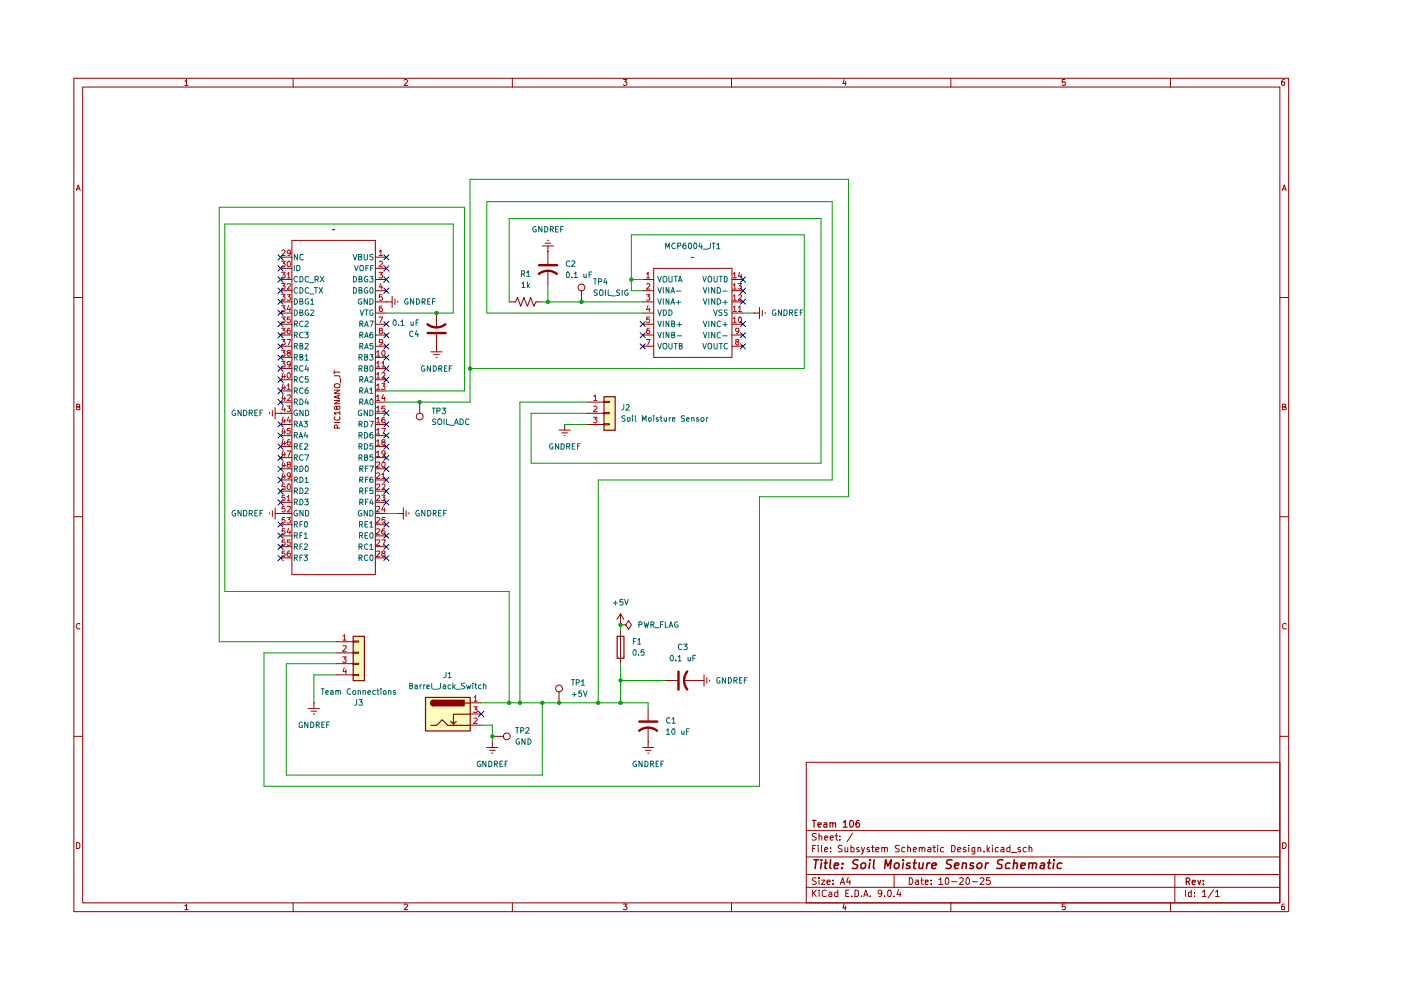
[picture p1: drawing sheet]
<svg xmlns="http://www.w3.org/2000/svg" width="297mm" height="210mm" viewBox="0 0 297 210" stroke-linecap="round" stroke-linejoin="round" font-family="sans-serif">
<g fill="none" stroke="#910000" stroke-width=".21">
<path d="M15.7 16.6h257.5v176.7h-257.5zM17.5 18.5h253.9v172.9h-253.9zM39.2 17.2h.2l.1-.4v1.3M39.2 18.1h.7M62.1 16.6v1.9M85.7 17l.2-.2h.3l.2 .3-.7 1h.7M108.6 16.6v1.9M132.2 16.8h.7l-.4 .6 .4 .1v.4l-.2 .2h-.4l-.1-.2M155.1 16.6v1.9M179 16.8l-.3 .9h.7M179.2 17.3v.8M201.6 16.6v1.9"/>
<path d="M225.8 16.8h-.6v.6h.6l.1 .1-.1 .5-.4 .1-.2-.2M248.2 16.6v1.9M272.3 16.8h-.3a.93 .93 0 0 0-.2 1.2h.5l.1-.5-.1-.1h-.5l-.1 .1M16.2 40.4l.4-1.2 .4 1.2M16.3 40h.5M271.9 40.4l.4-1.2 .4 1.2M272 40h.6M15.7 63.1h1.8M271.4 63.1h1.8M16.3 86.3h.4l.2-.3-.1-.2-.5-.1v1.2h.5l.1-.5-.2-.1M271.9 86.3l.6-.1v-.4l-.6-.1v1.2h.6l.2-.4-.3-.2M15.7 109.6h1.8"/>
<path d="M271.4 109.6h1.8M16.9 132.3l-.1-.1a.66 .66 0 0 0-.6 .4 .66 .66 0 0 0 .2 .7h.5M272.7 132.3l-.4-.1-.4 .3v.6l.2 .2h.6M15.7 156.1h1.8M271.4 156.1h1.8M16.3 178.6h.3l.3 .4v.6l-.3 .3h-.3zM170.9 161.6h100.5v29.8h-100.5zM170.9 176.1h100.5M172.3 179.9h.4M173 179.2h-.7v1.4M173.1 176.8l-.6-.1-.3 .3 .1 .3 .7 .2 .1 .2a.51 .51 0 0 1-.4 .4 .51 .51 0 0 1-.5 0M173.5 179.2v.1"/>
<path d="M173.5 179.7v.9M173.7 177.3l.3-.1 .2 .2v.7M173.7 176.7v1.4M174.2 179.2v1.2l.1 .2M174.8 177.6l.7-.1-.1-.2-.4-.1-.2 .2 .1 .7h.5M176 177.6l.7-.1-.1-.2-.4-.1-.2 .2 .1 .7h.5M176.1 179.7v.2M177 177.2h.6M177.3 176.7v1.2l.3 .2M178.1 178v.1M178.1 177.3v.1M178.6 179.3h-.8l-.1 .4 .3 .2 .4 .1 .2 .3-.2 .3h-.7"/>
<path d="M179.2 179.7v.9l.5-.1M179.7 179.7v.9M180.4 179.2v1.4h.5l.2-.3-.1-.5-.2-.1h-.4M180.8 176.6l-1.2 1.9M182.1 179.7h-.3l-.2 .2 .2 .3 .4 .1-.1 .3h-.5M182.6 179.7l.4 .9M183.3 179.7l-.4 1.2-.3 .2M184.3 179.7h-.3l-.2 .2 .2 .3 .4 .1-.1 .3h-.5M184.7 179.7h.6M185 179.2v1.2l.1 .2h.2M186.9 179.8l.3-.1h.3v.9M186.9 179.7v.9"/>
<path d="M187.5 179.9a.36 .36 0 0 1 .6-.2v.9M190.7 179.3h-.8l-.1 .4 .3 .2 .4 .1 .2 .3-.2 .3h-.7M191.9 179.7h-.5l-.2 .3 .1 .6h.6M192.4 179.8v-.1a.36 .36 0 0 1 .6 .2v.7M192.4 179.2v1.4M194.9 179.8l.2-.1h.3l.1 .9M194.9 179.7v.9M195.5 179.9l.2-.2h.3l.1 .9M196.8 179.7h.3l.3 .2v.7h-.6l-.1-.3 .1-.2 .6-.1M197.8 179.7h.6M198 179.2v1.4h.4M198.8 179.2v.1"/>
<path d="M198.8 179.7v.9M200.1 179.7h-.5a.59 .59 0 0 0 0 .9h.5M201.8 179.2a.76 .76 0 0 1 .7 .5 .76 .76 0 0 1-.2 .9h-.5zM204.8 179.7a.35 .35 0 0 0-.4 0 .35 .35 0 0 0-.2 .3l.6 .3v.3h-.6M205.4 179.2v.1M205.4 179.7v.9M206.7 179.7v1.2l-.3 .2-.3-.1M206.7 179.7h-.4l-.2 .1v.7l.6 .1M207.3 179.8l.3-.1h.3v.9M207.3 179.7v.9M209.3 179.2v1.4M209.8 179.7l-.5 .6"/>
<path d="M210.4 179.2v.1M210.4 179.7v.9M211.7 179.7h-.5a.59 .59 0 0 0 0 .9h.5M212.3 179.7h.6v.9h-.6l-.1-.3 .7-.3M214.1 179.2v1.4h-.5l-.2-.3 .1-.5 .3-.1h.3M216.3 179.7h-.3l-.2 .2 .2 .3 .4 .1-.1 .3h-.5M217.6 179.7h-.4a.59 .59 0 0 0-.1 .9h.5M218.2 179.8l.2-.1h.3l.1 .9M218.2 179.2v1.4M271.9 178.6a.65 .65 0 0 1 .8 .7 .65 .65 0 0 1-.8 .6zM39.2 192h.2l.1-.3v1.2M39.2 192.9h.7"/>
<path d="M62.1 191.4v1.9M85.7 191.9l.2-.2h.3l.2 .2-.7 1h.7M108.6 191.4v1.9M132.2 191.7h.7l-.4 .5 .4 .2v.3l-.1 .2-.6-.1M155.1 191.4v1.9M170.9 188.1h100.5M170.9 185.4h100.5M170.9 181.7h100.5M172.3 188.7v1.4M172.5 189.3l.6 .8M173.1 186.2l-.6-.1-.3 .3 .3 .4 .6 .3a.51 .51 0 0 1-.4 .4 .51 .51 0 0 1-.5 0M173.1 188.7l-.8 .8"/>
<path d="M173.7 188.7v.2M173.7 186.1v.2M173.7 186.6v.9M173.7 189.1v1M174.2 186.6h.7l-.7 .9h.7M174.8 180.2l.7-.2-.1-.3h-.4l-.2 .2 .1 .7h.5M175.2 188.9l-.4-.2-.5 .4 .1 .8 .2 .2 .6-.1M175.3 187l.7-.1-.1-.3h-.5l-.1 .2 .1 .7h.5M175.8 189.2l.4-.1 .2 .3v.7h-.6l-.1-.4 .7-.2M176.1 180.5v.1M176.6 187.4v.1M176.6 186.6v.2"/>
<path d="M177.6 188.7v1.4h-.6v-.9h.6M178.1 187.5l.5-1.4 .5 1.4M178.3 187.1h.6M179 191.6l-.3 .9h.7M179.2 192.1v.8M179.3 189.4h.5M179.8 186l-.3 1h.8M180 188.7h-.7v1.4h.7M180.2 186.6v.9M180.6 190v.1M181.3 188.7h.3l.4 .4v.6l-.2 .4h-.5zM182.6 190v.1"/>
<path d="M183.1 190.1l.5-1.4 .5 1.4M183.2 189.7h.7M184.5 190v.1M185.7 180.2l.7-.2v-.3h-.5l-.2 .2 .1 .7h.6M186.9 189.3v.2l-.5 .1-.2-.3v-.3l.2-.3 .5 .2v.8l-.2 .4h-.3M187.5 190v.1M188.2 189l.3-.3a.78 .78 0 0 1 .6 .6 .78 .78 0 0 1-.3 .8l-.5-.1zM189.6 190v.1M189.6 185.4v2.7M190.5 188.6l-.3 1.1h.8M190.8 189.1v1M192.8 186.1a.72 .72 0 0 1 .8 .7 .72 .72 0 0 1-.8 .7z"/>
<path d="M193.6 180.2l.7-.2-.1-.3h-.4l-.2 .2 .1 .7h.5M194.1 186.6h.5l.1 .9M194.7 186.9h-.4l-.2 .3 .2 .3h.4M195.2 186.6h.5M195.4 186.1v1.2l.3 .2M196.2 187l.6-.1v-.3h-.6v.9h.6M197.4 187.4v.1M197.4 186.6v.2M199.1 186.5l.4-.4v1.4M199.1 187.5h.8M200.5 186.3l.2-.2a.8 .8 0 0 1 .5 .7 .8 .8 0 0 1-.5 .7l-.2-.1-.1-.5zM201.6 191.4v1.9"/>
<path d="M201.8 186.9h1.1M203 180.2l.7-.2-.2-.3h-.4l-.1 .7 .1 .2h.5M203.5 186.3l.1-.2 .5 .1 .1 .5-.8 .8h.8M204.8 186.4l.3-.3a.8 .8 0 0 1 .5 .7 .8 .8 0 0 1-.5 .7l-.3-.2zM206.2 186.9h1.1M207.9 186.3l.1-.2h.4l.2 .4-.8 1h.8M208.6 180.5v.1M209.5 180.1l.3 .5M209.9 186.1h-.7l-.1 .7 .6-.2 .3 .3v.4l-.3 .2-.6-.1M214.5 180.8h1.1M225.8 191.7h-.6v.6l.6-.1 .1 .2-.1 .5-.6-.1M248.2 191.4v1.9"/>
<path d="M249.1 185.4v6M251.4 188.7v1.4M252.6 188.7v1.4h-.5l-.1-.8 .2-.2 .4 .1M253.2 190v.1M253.2 189.2v.2M254.9 189.1l.5-.4v1.4M254.9 190.1h.8M257.3 188.6l-1.2 1.8M257.7 189.1l.4-.4v1.4M257.7 190.1h.8M272.3 191.7h-.3a.93 .93 0 0 0-.2 1.2h.5l.1-.5-.1-.2h-.5l-.1 .2"/>
</g>
<g fill="none" stroke="#910000" stroke-width=".25">
<path d="M172.3 173.9h.7M172.6 173.9v1.5M173.4 174.9l.7-.1-.1-.3h-.5l-.1 .1 .1 .7h.5M174.7 174.5h.5l.1 .9M175.3 174.8h-.5l-.2 .2 .2 .4 .5-.1M176 174.5h.5l.1 .9M176 174.5v.9M176.6 174.6l.1-.1h.4l.1 .9M178.8 174.4l.3-.2 .1-.3v1.5M178.8 175.4h.8M180.3 174l.2-.1a.75 .75 0 0 1 .5 .8 .75 .75 0 0 1-.5 .7 1.01 1.01 0 0 1-.2-1.4zM182.2 173.9a.59 .59 0 0 0-.7 .6l.1 .8h.6v-.8h-.5l-.2 .3"/>
<path d="M251.5 186.9h.5l.3-.3v-.2l-.3-.3h-.5v1.5M251.8 186.9l.5 .7M252.8 187.1l.6-.1v-.4h-.5l-.1 .2 .1 .7h.5M254 186.6l.3 1 .3-1M255.1 187.4v.2M255.1 186.6v.2"/>
</g>
<g fill="none" stroke="#910000" stroke-width=".34">
<path d="M172.6 182.3h1M173.1 182.3l-.3 1.8M174.2 182.3v.2M174.2 183l-.2 1.1M174.8 183h.6M175.1 182.3l-.2 1.8h.4M176.1 182.3l-.2 1.6 .3 .2M176.9 183.6l.9-.2-.1-.4h-.7l-.1 .9 .1 .2h.6M178.5 184v.1M178.6 183v.2M181.9 182.4l-.6-.1-.5 .4 .2 .4 .8 .4 .1 .1-.2 .4-.3 .1h-.7M182.5 183.3l.5-.3h.4l.2 .3-.1 .5a.56 .56 0 0 1-1 .2z"/>
<path d="M184.4 183l-.2 1.1M184.5 182.3v.2M185.3 182.3l-.1 1.6 .2 .2M187.5 184.1l.3-1.8 .4 1.3 .8-1.3-.3 1.8M189.7 183.1l.4-.1 .5 .1-.1 .9-.3 .1-.5-.1zM191.5 182.3v.2M191.5 183l-.2 1.1M193 183h-.5l-.3 .3 .2 .3h.5l.1 .3a.6 .6 0 0 1-.9 .2M193.6 183h.7M194 182.3l-.3 1.6 .4 .2M194.9 183v1.1h.4l.3-.1M195.7 183l-.1 1.1"/>
<path d="M196.6 183l-.2 1.1M197.2 183h-.4l-.2 .3M197.6 183.6l.9-.2v-.4a.6 .6 0 0 0-.9 .2v.9h.8M201.8 182.4l-.7-.1-.3 .2-.1 .4 .1 .2 .7 .3 .2 .4a.79 .79 0 0 1-1.1 .3M202.4 183.6l.9-.2v-.4h-.6l-.3 .2v.9h.7M204.1 183.1l.3-.1h.4v1.1M204.1 183l-.1 1.1M206.4 183h-.4l-.3 .3 .2 .3h.4l.1 .3a.6 .6 0 0 1-.8 .2M207.2 183.3l.4-.3h.4l.2 .3-.2 .7-.3 .1h-.4l-.2-.3zM209 183l-.1 1.1M209.5 183l-.5 .3M212.6 182.4l-.7-.1-.4 .4 .2 .4 .7 .4-.1 .5-.3 .1h-.7"/>
<path d="M214.1 183a.65 .65 0 0 0-.9 .3v.7a.64 .64 0 0 0 .8 .1M214.9 183.1l.3-.1h.4v1.1M215.1 182.3l-.3 1.8M216.5 183.6l.8-.2v-.4a.6 .6 0 0 0-.8 .2v.9h.7M218.2 183.1l.3-.1h.4v1.1M218.2 183l-.1 1.1M218.9 183.2a.47 .47 0 0 1 .5-.2 .47 .47 0 0 1 .4 .2l-.2 .9M220.7 183h.7l-.1 1.1M221.5 183.4l-.7 .1-.3 .4 .2 .2h.6M222.1 183h.7M222.5 182.3l-.3 1.6 .5 .2M223.4 183l-.1 1.1"/>
<path d="M223.5 182.3v.2M225.1 183a.65 .65 0 0 0-.9 .3v.7l.3 .1h.5"/>
</g>
<g fill="#ffb">
<path d="M128 84.1h2.4v7.1h-2.4z"/>
<path d="M74.8 134.9h2.4v9.4h-2.4z"/>
<path d="M90.2 147.8h9.5v7.1h-9.5z"/>
</g>
<path d="M128.1 84.1h2.3v7.1h-2.3zM74.9 134.9h2.4v9.4h-2.4zM90.2 147.9h9.5v7.1h-9.5zM91.4 153.8h1.2l1.2-1.2 1.2 1.2h4.7M91.9 148.5a.59 .59 0 0 0-.6 .6 .59 .59 0 0 0 .6 .5" fill="none" stroke="#910000" stroke-width=".25"/>
<g fill="none" stroke="#910000" stroke-width=".21">
<path d="M59.5 54.5h2.4M59.5 56.9h2.4M59.5 59.3h2.4M61.9 51h17.7v70.8h-17.7zM79.6 54.5h2.4M79.6 56.9h2.4M79.6 59.3h2.4M59.5 66.4h2.4M59.5 61.6h2.4M59.5 64h2.4M59.5 68.7h2.4M59.5 71h2.4"/>
<path d="M59.5 73.4h2.4M59.5 75.8h2.4M59.5 78.1h2.4M70.9 79.7h1l.2 .4M70.9 78.6v.6M70.9 78.9h1.2M79.6 66.4h2.4M79.6 61.6h2.4M79.6 64h3.5M79.6 68.7h2.4M79.6 71h2.4M79.6 73.4h2.4"/>
<path d="M79.6 75.8h2.4M79.6 78.1h2.4M82 64h.1M83.1 62.8v2.4M83.7 63.4v1.2M84.3 63.8v.3M91.4 74.6h2.3M91.9 75.2h1.2M92.5 75.8h.2M92.5 73.4h.1M92.5 66.4v3M92.5 70.9v3.7"/>
<path d="M159.9 66.4h.1M159.9 66.4h1.1M161 65.2v2.4M161.6 65.8v1.2M162.2 66.2v.3M57.1 87.5v.2M57.7 87v1.2M58.3 87.6h3.6M58.3 86.4v2.4M59.5 87.6h.1M59.5 85.3h2.4M59.5 90h2.4"/>
<path d="M59.5 80.5h2.4M59.5 82.9h2.4M59.5 92.4h2.4M59.5 94.7h2.4M59.5 97h2.4M59.5 99.4h2.4M70.9 84.9h1.2l-1.2 .7h1.2M70.9 82.7h1.2l-1.2 .7h1.2M70.9 89.6h1.2M71 81.5a.87 .87 0 0 1 1.1 0v.5a.77 .77 0 0 1-1.2-.1zM71 88.4l-.1 .3 .3 .4h.6l.3-.2-.1-.5M71.4 86.4l.2-.3 .5 .2v.4l-.6 .1-.1-.2v-.3l-.3-.2-.2 .3v.2l.1 .2h.3l.1-.2"/>
<path d="M71.5 90.8v-.5l-.4-.2-.2 .2v.5h1.2M71.7 83.9v.5M72.1 87.5h-1.2l.3 .4M72.1 83.7l-1.2 .5 1.2 .4M72.1 87.2v.7M72.2 80.3v.9M79.6 85.3h2.4M79.6 87.6h2.4M79.6 90h2.4M79.6 80.5h2.4M79.6 82.9h2.4M79.6 92.4h2.4"/>
<path d="M79.6 94.7h2.4M79.6 97h2.4M79.6 99.4h2.4M89 85.3v2.3M124.5 85.3h3.5M124.5 87.6h3.5M124.5 90h3.5M128 85.1h1.2v.2h-1.2zM128 87.5h1.2v.2h-1.2zM128 89.8h1.2v.3h-1.2zM57.1 108.7v.3M57.7 108.3v1.2"/>
<path d="M58.3 108.9h3.6M58.3 107.7v2.4M59.5 108.9h.1M59.5 101.8h2.4M59.5 104.1h2.4M59.5 106.5h2.4M59.5 111.3h2.4M59.5 113.6h2.4M59.5 115.9h2.4M59.5 118.3h2.4M79.6 101.8h2.4M79.6 104.1h2.4"/>
<path d="M79.6 106.5h2.4M79.6 108.9h2.4M79.6 111.3h2.4M79.6 113.6h2.4M79.6 115.9h2.4M79.6 118.3h2.4M84.3 108.9h.1M84.3 108.9h1.2M85.5 107.7v2.4M86.1 108.3v1.2M86.7 108.7v.3M71.3 136.1h3.5"/>
<path d="M71.3 138.4h3.5M74.8 135.9h1.2v.2h-1.2zM74.8 138.3h1.2v.2h-1.2zM65.4 150.2h2.3M66 150.8h1.1M66.5 151.4h.2M66.5 149h.1M66.5 149v1.2M71.3 140.7h3.5M71.3 143.1h3.5M74.8 140.6h1.2v.3h-1.2zM74.8 143h1.2v.3h-1.2z"/>
<path d="M103.2 158.5h2.4M103.8 159.1h1.2M104.2 159.7h.3M104.4 157.3h.1M104.4 156.1h2.4M104.4 157.3v1.2"/>
<circle cx="89" cy="88.3" r=".72"/>
<circle cx="107.4" cy="156.1" r=".72"/>
</g>
<g fill="none" stroke="#b90000" stroke-width=".21">
<path d="M59.7 55.4h.8l-.5 .5h.4v.7l-.7-.1M59.7 57.7h.8l-.5 .6h.4v.6l-.7-.1M59.8 53.2l.4-.2 .3 .3-.8 .9h.8M60.9 58.1h.1l.2-.4v1.2M60.9 58.9h.7M61 55.5l.3-.1 .3 .2v.8l-.2 .2h-.4l-.1-.5zM61.6 53.5v.2l-.5 .1-.2-.3v-.2l.2-.3 .5 .2v.7l-.2 .3h-.4M80.3 57.7h.8l-.4 .6 .4 .1v.4l-.2 .1-.6-.1M80.4 53.3l.4-.3v1.2M80.4 55.5l.5-.1 .2 .3-.8 .9h.8M80.4 54.2h.7M59.7 60.1h.8l-.5 .5h.4v.6h-.7"/>
<path d="M59.7 62.5h.8l-.5 .4 .4 .1v.6h-.7M59.7 64.9h.8l-.5 .4 .4 .1v.6h-.7M59.7 67.2h.8l-.5 .4 .4 .1v.6l-.5 .1-.2-.2M59.7 69.6h.8l-.5 .4 .4 .1v.6l-.5 .1-.2-.2M59.7 72h.8l-.5 .4 .4 .1v.6l-.5 .1-.2-.2M59.7 74.3h.8l-.5 .5h.4v.6l-.5 .1-.2-.1M59.7 76.6h.8l-.5 .5h.4v.7l-.7-.1M60 79l-.2 .8h.7M60.4 79.4v.8M60.9 60.3l.1-.2h.4l.2 .2v.3l-.7 .7h.7M60.9 62.5h.7l-.4 .4 .4 .2v.5h-.7M60.9 72h.7l-.5 1.2"/>
<path d="M61 79.1l.3-.1 .3 .2v.8l-.2 .2h-.4l-.1-.4zM61.1 74.8l-.2-.3 .1-.2h.5l.1 .4-.7 .3v.3l.2 .2 .5-.1v-.5l-.2-.1M61.2 64.8l-.3 .8h.7M61.5 69.6l-.5 .1a.82 .82 0 0 0 .1 1.1l.5-.2v-.5l-.5-.1-.2 .3M61.5 65.3v.7M61.6 67.2h-.6l-.1 .6 .1-.2h.4l.2 .2v.4l-.2 .2h-.4l-.1-.2M61.6 77.1v.2l-.5 .1-.2-.3v-.2l.2-.3 .5 .2v.8l-.2 .2h-.4M79.8 74.7l.4-.4v1.2M79.8 77l.4-.4v1.2M79.8 79.3l.4-.3v1.2M79.8 75.5h.7M79.8 77.8h.7"/>
<path d="M80.3 67.2h.8l-.5 1.2M80.6 70.1l-.2-.4 .5-.1 .2 .2-.2 .3-.5 .1v.4l.2 .2h.3l.2-.3v-.2l-.2-.2M80.7 60.1l-.3 .8h.7M80.9 64.9l-.5 .2v.9h.6l.1-.5-.2-.2h-.3l-.2 .2M80.9 77h.2l.2-.4v1.2M80.9 79.2l.2-.2h.3l.2 .2v.3l-.7 .7h.7M80.9 60.5v.8M80.9 77.8h.7M81 62.5h-.6v.6l.5-.2 .2 .3-.1 .4h-.6M81.1 72.5l-.2 .1h-.4l-.1-.5 .5-.1 .2 .1-.2 .9-.4 .2M81.1 74.3h.3l.2 .2v.8l-.2 .2a.71 .71 0 0 1-.3-1.2zM60 81.4l-.2 .8h.7"/>
<path d="M60 83.7l-.2 .8h.7M60 86l-.2 .9h.7M60 88.4l-.2 .8h.7M60 90.8l-.2 .8h.7M60 93.1l-.2 .9h.7M60 95.5l-.2 .9h.7M60 97.9l-.2 .8h.7M60.4 81.8v.7M60.4 84.2v.7M60.4 86.5v.8M60.4 88.9v.8M60.4 91.2v.8"/>
<path d="M60.4 93.6v.8M60.4 95.9v.9M60.4 98.3v.8M60.9 81.7h.1l.2-.3v1.1M60.9 83.8h.7v.4l-.7 .7h.7M60.9 86.1h.7l-.4 .4 .4 .2v.5h-.7M60.9 95.6h.7l-.5 1.2M60.9 82.5h.7M61.1 98.5l-.2-.4 .1-.1h.5l.1 .3-.7 .3 .1 .5 .6-.1v-.4l-.2-.1M61.2 88.4l-.3 .8h.7M61.5 93.2l-.5 .1a.82 .82 0 0 0 .1 1.1l.5-.2v-.5l-.5-.1-.2 .3M61.5 88.9v.8"/>
<path d="M61.6 90.8h-.6l-.1 .6h.7v.5l-.2 .1h-.4l-.1-.1M79.8 81.7l.4-.3v1.1M79.8 84.1l.4-.4v1.2M79.8 86.4l.4-.3v1.2M79.8 88.8l.4-.3v1.2M79.8 91.2l.4-.4v1.2M79.8 93.6l.4-.4v1.2M79.8 95.9l.4-.3v1.2M79.8 98h.6l.1 .3-.7 .8h.7M79.8 84.9h.7M79.8 82.5h.7M79.8 80.2h.7"/>
<path d="M79.8 87.3h.7M79.8 89.7h.7M79.8 92h.7M79.8 94.4h.7M79.8 96.8h.7M80.9 81.4h.7l-.3 .5 .3 .1v.5h-.7M80.9 90.8h.8l-.5 1.2M81.1 98h.3l.2 .1v.8l-.2 .2h-.3l-.2-.5zM81.2 93.7l-.3-.3 .2-.2h.4l.1 .4-.7 .3v.2l.3 .3 .4-.2v-.4l-.2-.1M81.3 83.7l-.4 .8h.8M81.5 88.5h-.2a.73 .73 0 0 0-.1 1.2l.4-.1v-.5l-.4-.2-.3 .3M81.5 84.2v.7"/>
<path d="M81.6 86.1h-.6l-.1 .6 .2-.2h.3l.2 .2v.5h-.7M81.6 96.1l-.1 .2h-.4l-.2-.2v-.3l.2-.2 .5 .1v.7l-.2 .3-.3 .1M125.8 88.5h.8l-.4 .4 .4 .3-.1 .4h-.7M125.9 84.1l.3-.4v1.2M125.9 86.2l.4-.1 .3 .3-.8 .9h.8M125.9 84.9h.7M60 100.2l-.2 .9h.7M60.4 102.6h-.5l-.1 .6 .6-.1v.7l-.6-.1M60.4 105h-.5l-.1 .6 .6-.1 .1 .5-.3 .2-.4-.1M60.4 107.4h-.5l-.1 .5 .1-.1 .5 .1v.6h-.6M60.4 109.7h-.5l-.1 .6 .1-.1h.5v.6h-.6M60.4 112.1h-.5l-.1 .6 .1-.2 .5 .1v.6h-.6"/>
<path d="M60.4 114.5h-.5l-.1 .5h.6v.6l-.5 .1-.1-.2M60.4 116.8h-.5l-.1 .5h.6v.6l-.5 .1-.1-.1M60.4 100.7v.7M60.9 105.3h.1l.2-.3v1.2M60.9 107.4h.7v.5l-.7 .6h.7M60.9 109.7h.7l-.4 .5 .4 .1v.5h-.7M60.9 106.2h.7M61 102.7l.3-.1 .3 .3v.7l-.2 .2h-.4l-.1-.4zM61.2 112l-.3 .9h.7M61.5 116.8l-.5 .1a.82 .82 0 0 0 .1 1.1l.5-.1v-.6h-.5l-.2 .2M61.5 112.5v.8M61.6 100.8v.1l-.5 .1-.2-.2v-.3l.2-.3 .5 .2v.8l-.2 .2h-.4"/>
<path d="M61.6 114.5h-.6l-.1 .5h.7v.5l-.2 .2h-.4l-.1-.2M79.8 100.4l.5-.2 .2 .4-.7 .8h.7M79.8 102.8l.5-.2 .2 .4-.7 .8h.7M79.8 105.2l.5-.2 .2 .3-.7 .9h.7M79.8 107.4h.5l.2 .3-.7 .8h.7M79.8 109.8l.5-.1 .2 .4-.7 .8h.7M79.8 112.2l.5-.1 .2 .3-.7 .9h.7M79.8 114.6l.6-.1 .1 .3-.7 .9h.7M79.8 116.9l.6-.1 .1 .4-.7 .8h.7M80.9 100.6h.2l.2-.4v1.2M80.9 102.8l.2-.2h.3l.2 .2v.3l-.7 .7h.7M80.9 105h.7l-.3 .5 .3 .1v.5h-.7"/>
<path d="M80.9 114.5h.8l-.5 1.2M80.9 101.4h.7M81.2 117.3l-.3-.3 .2-.2h.4l.1 .4-.7 .3v.3l.3 .2 .4-.1v-.5l-.2-.1M81.3 107.3l-.4 .8h.8M81.5 112.1h-.2a.73 .73 0 0 0-.1 1.2l.4-.1v-.5l-.4-.2-.3 .3M81.5 107.8v.7M81.6 109.7h-.6l-.1 .6 .2-.1h.3l.2 .1v.5h-.7M72.6 139.3h.8l-.4 .4 .3 .1v.6l-.5 .1-.2-.2M72.7 134.9l.4-.4v1.2M72.7 137l.6-.1 .1 .3-.8 .9h.8M72.7 135.7h.7M73 141.6l-.3 .8h.8"/>
<path d="M73.3 142v.8"/>
</g>
<g fill="none" stroke="#006665" stroke-width=".21">
<path d="M62.4 56.3v1.1M62.9 56.3h.5l.2 .3v.5l-.2 .3h-.5zM63.1 53.9v1.2l-.7-1.2v1.2M63.1 58.8l-.3-.2a.67 .67 0 0 0-.5 .5 .67 .67 0 0 0 .3 .7l.5-.1M63.6 58.6a.66 .66 0 0 1 .6 .4 .66 .66 0 0 1-.2 .8h-.4zM64.3 54l-.5-.1-.2 .3 .1 .7 .2 .2 .4-.2M65.4 58.8l-.2-.2a.67 .67 0 0 0-.5 .5 .67 .67 0 0 0 .2 .7l.5-.1M65.6 59.9h.9M66.8 59.3h.5l.2-.2v-.3l-.2-.2h-.5v1.2M67.1 59.3l.4 .5M67.9 58.6l.8 1.2M68.7 58.6l-.8 1.2"/>
<path d="M74.8 53.9l.5 1.2 .4-1.2M74.9 58.6a.66 .66 0 0 1 .7 .4 .66 .66 0 0 1-.2 .8h-.5zM75.2 56.3l.3 1.1 .4-1.1M76 54.4h.5l.2-.3-.2-.2h-.5v1.2h.5l.2-.2v-.3l-.2-.2M76.1 59.2l.6-.1v-.3l-.2-.2h-.4v1.2h.6l.1-.4-.3-.2M76.5 56.3h.4l.1 .2v.7l-.1 .2h-.4l-.2-.3zM77.2 53.9v1l.3 .2 .4-.2v-1M77.6 56.8h.4M77.9 58.7l-.1-.1a.66 .66 0 0 0-.6 .5 .66 .66 0 0 0 .3 .7l.5-.1v-.4h-.3M78.1 56.3h-.5v1.1M78.4 58.6h.7l-.4 .5 .4 .1v.5h-.7M78.6 56.8h.4"/>
<path d="M79.1 53.9h-.5l-.2 .2 .2 .3 .5 .2v.3l-.2 .2-.5-.1M79.2 56.3h-.6v1.1M62.4 63.3l.5 .2 .2 .5a.57 .57 0 0 1-.7 .5zM62.4 65.7a.6 .6 0 0 1 .7 .6 .6 .6 0 0 1-.7 .6zM62.4 68.7h.5l.2-.2-.1-.3-.6-.1v1.2M62.4 71h.5l.2-.1-.1-.4-.6-.1v1.2M62.4 73.4l.6-.1 .1-.3-.2-.2h-.5v1.2M62.4 75.8l.6-.1 .1-.3-.2-.2h-.5v1.2M62.4 78.1h.6l.1-.4-.2-.1h-.5v1.1M62.7 68.7l.4 .6M62.7 71l.4 .6M62.7 73.4l.4 .6"/>
<path d="M62.7 75.8l.4 .6M62.7 78.1l.4 .6M63.1 61.1l-.3-.1a.67 .67 0 0 0-.5 .5 .67 .67 0 0 0 .3 .6h.5M63.6 61a.66 .66 0 0 1 .6 .4 .66 .66 0 0 1-.2 .7h-.4zM63.6 63.9l.5-.1v-.4l-.5-.1v1.2h.4l.3-.4-.4-.2M63.6 66.3l.5-.1v-.4l-.5-.1v1.2h.4l.3-.4-.4-.2M63.6 73.3h.5v-.5h-.5v1.2h.4l.3-.4-.4-.3M63.6 75.7h.5v-.5h-.5v1.2h.4l.3-.5-.4-.2M64.3 68.2l-.3-.1a.6 .6 0 0 0-.5 .6 .6 .6 0 0 0 .5 .6l.3-.1M64.3 70.5l-.3-.1a.6 .6 0 0 0-.5 .6 .6 .6 0 0 0 .5 .6l.3-.1M64.3 77.6h-.5a.67 .67 0 0 0-.3 .6 .67 .67 0 0 0 .5 .5l.3-.1M64.6 70.4h.8l-.5 .5 .5 .2-.1 .4h-.7"/>
<path d="M64.7 68.2l.4-.1 .3 .3-.8 .9h.8M64.7 72.9l.6-.1 .1 .4-.8 .8h.8M64.7 75.5l.3-.3v1.2M64.7 76.4h.7M64.9 77.5l-.2 .8h.7M65.3 79.8h-.5l-.1 .6 .6-.1v.7l-.6-.1M65.3 77.9v.8M65.4 63.4l-.3-.1a.61 .61 0 0 0-.4 .7 .61 .61 0 0 0 .5 .5l.2-.1v-.4h-.2M65.4 65.8l-.3-.1a.61 .61 0 0 0-.4 .6 .61 .61 0 0 0 .5 .6l.2-.1v-.4h-.2M65.4 61.1l-.2-.1a.67 .67 0 0 0-.5 .5 .67 .67 0 0 0 .2 .6h.5M65.6 62.3h.9M65.9 63.7l.3-.4v1.2"/>
<path d="M65.9 65.8l.4-.1 .2 .3-.7 .9h.7M65.9 64.5h.6M66.6 61h.7M67 61v1.1M67.6 61l.8 1.1M68.4 61l-.8 1.1M74.9 61a.66 .66 0 0 1 .7 .4 .66 .66 0 0 1-.2 .7h-.5zM76.1 61.6l.6-.1v-.4l-.2-.1h-.4v1.1h.6l.1-.3-.3-.2M76.1 75.8l.6-.1v-.5h-.6v1.2M76.1 78.1h.6v-.5h-.6v1.1M76.3 68.7h.6v-.5l-.6-.1v1.2M76.3 71h.6v-.5l-.6-.1v1.2"/>
<path d="M76.3 73.4l.6-.1v-.5h-.6v1.2M76.4 65.7l.3 1.2 .4-1.2M76.4 75.8l.4 .6M76.4 78.1l.4 .6M76.5 68.7l.5 .6M76.5 71l.5 .6M76.5 73.4l.5 .6M76.6 63.4l-.2-.1a.61 .61 0 0 0-.5 .7 .61 .61 0 0 0 .6 .5l.2-.1v-.4h-.2M77.3 69.3l.4-1.2 .4 1.2M77.3 71.6l.4-1.2 .4 1.2M77.3 74l.4-1.2 .4 1.2M77.3 75.7h.5l.1-.4-.6-.1v1.2l.6-.1 .1-.4-.3-.2"/>
<path d="M77.3 78.1h.5l.1-.5h-.6v1.1h.6l.1-.4-.3-.2M77.4 65.7h.7M77.4 68.9h.6M77.4 71.3h.6M77.4 73.7h.6M77.7 65.7v1.2M77.9 61h-.1a.66 .66 0 0 0-.6 .4 .66 .66 0 0 0 .3 .7h.5v-.5h-.3M77.9 63.3v1.2l-.7-1.2v1.2M78.4 63.3h.3l.4 .4v.6l-.4 .2h-.3zM78.4 68.1h.8l-.5 1.2M78.4 75.2h.7l-.4 .4 .4 .1v.5l-.2 .2h-.3l-.2-.2M78.6 61h.2l.3 .2v.8l-.2 .1h-.3l-.2-.4z"/>
<path d="M78.6 77.6h.3l.2 .1v.8l-.3 .2a.71 .71 0 0 1-.2-1.1zM79 70.4h-.3a.73 .73 0 0 0 0 1.2l.4-.1v-.5l-.4-.1-.3 .2M79.1 65.8a.45 .45 0 0 0-.7 .2v.6a.45 .45 0 0 0 .7 .2v-.4h-.2M79.1 72.8h-.6l-.1 .5h.7v.5l-.2 .2h-.3l-.2-.2M62.4 80.5h.4l.3-.4-.3-.3h-.4v1.2M62.4 82.9h.4l.3-.4-.3-.3h-.4v1.2M62.4 85.3h.4l.3-.3-.3-.4h-.4v1.2M62.4 89.9h.5l.2-.2-.1-.3-.6-.1v1.2M62.4 92.3h.5l.2-.2-.1-.3-.6-.1v1.2M62.4 94.7l.6-.1v-.5h-.6v1.1M62.4 97l.6-.1 .1-.3-.2-.2h-.5v1.2M62.4 99.4l.6-.1 .1-.3-.2-.2h-.5v1.2"/>
<path d="M62.7 80.5l.4 .5M62.7 82.9l.4 .5M62.7 85.3l.4 .5M62.7 89.9l.4 .6M62.7 92.3l.4 .6M62.7 94.7l.4 .5M62.7 97l.4 .6M62.7 99.4l.4 .6M63 87a.54 .54 0 0 0-.7 .6 .54 .54 0 0 0 .8 .5v-.5h-.3M63.4 90.5l.4-1.2 .4 1.2M63.4 92.9l.4-1.2 .4 1.2M63.5 90.2h.6"/>
<path d="M63.5 92.5h.6M63.6 84.6a.66 .66 0 0 1 .6 .4 .66 .66 0 0 1-.2 .8h-.4zM63.6 98.8h.4a.66 .66 0 0 1 .2 .8 .66 .66 0 0 1-.6 .4zM63.6 94.6h.3M64.1 94.1h-.5v1.1h.5M64.3 80l-.3-.2a.67 .67 0 0 0-.5 .6 .67 .67 0 0 0 .3 .6l.5-.1M64.3 82.4l-.3-.2a.67 .67 0 0 0-.5 .5 .67 .67 0 0 0 .3 .7l.5-.1M64.3 87v1.1l-.7-1.1v1.1M64.3 96.5l-.5-.1a.67 .67 0 0 0-.3 .7 .67 .67 0 0 0 .5 .5l.3-.1M64.4 89.3h.8l-.4 .4 .3 .1v.6h-.7M64.6 94.1h.4l.3 .3-.8 .8h.8M64.6 96.4h.8l-.5 1.2"/>
<path d="M64.8 87h.3l.3 .2v.7l-.3 .2h-.3zM64.8 91.6l-.3 .9h.8M64.8 98.9l.1-.1a.59 .59 0 0 1 .5 .4 .59 .59 0 0 1-.1 .6l-.2 .2-.3-.2zM64.9 84.6l-.2 .8h.7M65.1 92.1v.8M65.3 82.2h-.3a.93 .93 0 0 0-.2 1.2h.5l.1-.5-.1-.2h-.5l-.1 .2M65.3 85v.8M76.1 89.9h.6v-.5l-.6-.1v1.2M76.1 92.3h.6v-.5l-.6-.1v1.2M76.1 94.7l.6-.1v-.5h-.6v1.1M76.1 97l.6-.1v-.5h-.6v1.2M76.3 80.5l.6-.1v-.5l-.6-.1v1.2"/>
<path d="M76.3 82.9l.6-.1v-.5l-.6-.1v1.2M76.3 85.3l.6-.1v-.5l-.6-.1v1.2M76.3 99.4l.6-.1v-.5h-.6v1.2M76.4 89.9l.4 .6M76.4 92.3l.4 .6M76.4 94.7l.4 .5M76.4 97l.4 .6M76.5 80.5l.5 .5M76.5 82.9l.5 .5M76.5 85.3l.5 .5M76.5 99.4l.5 .6M76.6 87h-.2a.61 .61 0 0 0-.5 .6 .61 .61 0 0 0 .6 .5h.2v-.5h-.2"/>
<path d="M77.3 81l.4-1.2 .4 1.2M77.3 83.4l.4-1.2 .4 1.2M77.3 85.8l.4-1.2 .4 1.2M77.3 89.3l.6 .2 .1 .3-.1 .5-.3 .2h-.3zM77.3 91.7l.6 .2 .1 .3-.1 .5-.3 .2h-.3zM77.3 94.1l.6 .1 .1 .4-.1 .5-.3 .1h-.3zM77.3 96.9h.5l.1-.4-.6-.1v1.2l.6-.1 .1-.3-.3-.3M77.4 80.7h.6M77.4 83.1h.6M77.4 85.4h.6M77.5 99.3h.4M77.9 87v1.1l-.7-1.1v1.1"/>
<path d="M78.1 98.8h-.6v1.2M78.4 80l.2-.2h.3l.2 .2v.3l-.7 .7h.7M78.4 82.5h.2l.1-.3v1.2M78.4 87h.3l.4 .2v.7l-.4 .2h-.3zM78.4 89.3h.8l-.5 1.2M78.4 98.8h.8l-.5 1.2M78.4 83.4h.7M78.6 84.7l.2-.1 .3 .2v.8l-.2 .2h-.3l-.2-.5zM79 91.7h-.3a.73 .73 0 0 0 0 1.2l.4-.1v-.5l-.4-.2-.3 .3M79.1 94.1h-.6l-.1 .5h.7v.5l-.2 .1h-.3l-.2-.1M79.1 96.4h-.6l-.1 .5h.7v.6l-.2 .1h-.3l-.2-.1M62.4 101.8l.6-.1 .1-.4-.2-.1h-.5v1.1"/>
<path d="M62.4 104.1h.4l.3-.2-.3-.4h-.4v1.1M62.4 106.5h.4l.3-.2-.3-.5h-.4v1.2M62.4 111.2h.5l.2-.2-.1-.3-.6-.1v1.2M62.4 113.5h.5l.2-.1-.1-.4-.6-.1v1.2M62.4 115.9h.5l.2-.2-.1-.3-.6-.1v1.2M62.4 118.3l.6-.1 .1-.3-.2-.2h-.5v1.2M62.7 101.8l.4 .5M62.7 104.1l.4 .5M62.7 106.5l.4 .5M62.7 111.2l.4 .6M62.7 113.5l.4 .6M62.7 115.9l.4 .6"/>
<path d="M62.7 118.3l.4 .6M63 108.3l-.1-.1a.66 .66 0 0 0-.6 .5 .66 .66 0 0 0 .3 .7l.5-.1v-.4h-.3M63.6 101.2h.4l.2 .2 .1 .5-.3 .4h-.4zM63.6 103.5a.66 .66 0 0 1 .6 .4 .66 .66 0 0 1-.2 .7h-.4zM63.6 105.8a.66 .66 0 0 1 .6 .5 .66 .66 0 0 1-.2 .7h-.4zM63.6 111.2h.3M63.6 113.5h.3M63.6 115.9h.3M63.6 118.2h.3M64.1 110.6h-.5v1.2M64.1 112.9h-.5v1.2M64.1 115.3h-.5v1.2"/>
<path d="M64.1 117.7h-.5v1.2M64.3 108.2v1.2l-.7-1.2v1.2M64.4 117.7h.8l-.4 .4 .3 .1v.6l-.5 .1-.2-.2M64.5 113.3l.4-.4v1.2M64.5 115.4l.4-.1 .3 .4-.8 .8h.8M64.5 114.1h.7M64.6 105.8h.8l-.5 .5h.4l.1 .2-.1 .5-.7-.1M64.6 110.7l.3-.1a.78 .78 0 0 1 0 1.2l-.3-.1zM64.7 101.5l.3-.3v1.1M64.7 103.6l.4-.1 .3 .3-.8 .8h.8M64.7 102.3h.7M64.8 108.2h.3l.3 .3v.6l-.1 .3h-.5z"/>
<path d="M76.1 115.9h.6v-.5l-.6-.1v1.2M76.1 118.3l.6-.1v-.5h-.6v1.2M76.2 111.2h.6l.1-.5-.7-.1v1.2M76.2 113.5h.6l.1-.5-.7-.1v1.2M76.3 101.8l.6-.1v-.5h-.6v1.1M76.3 104.1h.6v-.6h-.6v1.1M76.3 106.5l.6-.1v-.5l-.6-.1v1.2M76.4 115.9l.4 .6M76.4 118.3l.4 .6M76.5 101.8l.5 .5M76.5 104.1l.5 .5M76.5 106.5l.5 .5"/>
<path d="M76.5 111.2l.4 .6M76.5 113.5l.4 .6M76.6 108.3l-.1-.1a.66 .66 0 0 0-.5 .5 .66 .66 0 0 0 .2 .7l.5-.1v-.4h-.2M77.4 111.2h.4M77.4 113.5h.4M77.5 101.7h.4M77.5 104.1h.4M77.5 106.4h.4M77.9 108.2v1.2l-.7-1.2v1.2M78 110.6h-.6v1.2h.6M78 112.9h-.6v1.2h.6M78 115.4a.55 .55 0 0 0-.8 .5 .55 .55 0 0 0 .8 .5"/>
<path d="M78 117.8l-.5-.1a.67 .67 0 0 0-.3 .7 .67 .67 0 0 0 .5 .5l.3-.2M78.1 101.2h-.6v1.1M78.1 103.5h-.6v1.1M78.1 105.8h-.6v1.2M78.4 108.2h.3l.4 .3v.6l-.2 .3h-.5zM78.4 110.9l.3-.3v1.2M78.4 115.7l.3-.4v1.2M78.4 111.8h.7M78.4 116.5h.7M78.6 113l.2-.1 .3 .3v.7l-.4 .2a.7 .7 0 0 1-.1-1.1zM78.6 117.7h.3l.2 .2v.7l-.3 .3a.71 .71 0 0 1-.2-1.2zM78.7 105.8l-.3 .9h.8"/>
<path d="M79 101.2l-.4 .1a.83 .83 0 0 0 0 1l.5-.1v-.5l-.4-.1-.3 .3M79 106.3v.7M79.1 103.5h-.6l-.1 .6 .6-.1 .1 .6h-.7"/>
</g>
<path d="M90.6 68.8a3 3 0 0 0 3.8 0M90.7 70.6h3.8" fill="none" stroke="#910000" stroke-width=".51"/>
<path d="M91.5 148.6l.4-.1v1.1a.59 .59 0 0 1-.5-.3 .59 .59 0 0 1 .1-.7z" fill="#910000"/>
<path d="M91.9 148.5a.59 .59 0 0 0-.6 .6 .59 .59 0 0 0 .6 .5M96.7 153l-.6 .5" fill="none" stroke="#910000" stroke-width=".25"/>
<path d="M91.9 148.5h6.5v1.1h-6.5z" fill="#910000"/>
<path d="M130.9 134.9h1.4v4.7h-1.4zM91.9 148.5h6.5v1.1h-6.5zM98.5 149.1h1.2M99.7 151.4h-3.6v2.1l-.6-.5" fill="none" stroke="#910000" stroke-width=".25"/>
<g fill="none" stroke="#910000" stroke-width=".21">
<path d="M115 52.2h2.3M115.6 51.6h1.2M116.1 51h.2M116.2 53.3h.1M116.2 52.2v3.8M116.2 57.4v3.1M136.2 59.3h2.4M138.6 56.9h16.6v18.9h-16.6zM155.2 59.3h2.3M107.9 64h1.4l.4-.9 .7 1.8 .7-1.8 .7 1.8 .7-1.8 .7 1.8 .4-.9h1.4M123.3 61.6v2.4M136.2 61.6h2.4"/>
<path d="M136.2 64h2.4M136.2 66.4h2.4M136.2 68.7h2.4M136.2 71h2.4M136.2 73.4h2.4M155.2 61.6h2.3M155.2 64h2.3M155.2 66.4h2.3M155.2 68.7h2.3M155.2 71h2.3M155.2 73.4h2.3M118.5 91.2h2.4"/>
<path d="M119.1 91.8h1.2M119.6 92.4h.2M119.7 90h.1M119.7 90v1.2M131.6 132.5h1.1l.6-.9 .6 .9-.6 .9-.6-.9M131.6 132.5h.1M131.6 130.1l-.8 1.2M131.6 130.1l.6 1.2M131.6 130.1v2.4M131.6 133.7v7M99.7 149h2.3M99.7 151.4h2.3"/>
<path d="M99.7 153.8h2.3M118.5 146.6v2.4M136.2 158.5h2.4M136.8 159.1h1.2M137.3 159.7h.3M137.4 157.3h.1M137.4 150.2v2.6M137.4 154.2v4.3M141 144.3h2.6M145 144.3h4.3M148.1 144.3h.1M149.3 143.1v2.4"/>
<path d="M149.9 143.7v1.2M150.5 144.2v.2"/>
<circle cx="123.3" cy="61" r=".72"/>
<circle cx="118.5" cy="146" r=".72"/>
</g>
<g fill="none" stroke="#b90000" stroke-width=".21">
<path d="M137.1 58.1h.1l.2-.4v1.2M137.1 58.9h.7M155.4 58.1l.4-.4v1.2M155.4 58.9h.7M156.8 57.7l-.3 .9h.8M157.1 58.2v.7M137.1 60.3l.1-.2h.4l.2 .2v.3l-.7 .7h.7M137.1 62.5h.7l-.4 .4 .4 .2v.5h-.7M137.1 72h.7l-.5 1.2M137.4 64.8l-.3 .8h.7M137.7 69.6l-.5 .1a.82 .82 0 0 0 .1 1.1l.5-.2v-.5l-.5-.1-.2 .3M137.7 65.3v.7"/>
<path d="M137.8 67.2h-.6l-.1 .6 .1-.2h.4l.2 .2v.4l-.2 .2h-.4l-.1-.2M155.4 60.5l.4-.4v1.2M155.4 62.8l.4-.3v1.2M155.4 65.2l.4-.3v1.1M155.4 67.6l.4-.4v1.2M155.4 61.3h.7M155.4 63.7h.7M155.4 66h.7M155.4 68.4h.7M156.2 72.5l-.2-.4 .1-.1h.4l.1 .3-.6 .3v.3l.2 .3 .4-.2v-.4l-.1-.1M156.5 60.1h.7l-.4 .5h.3v.6h-.6M156.5 62.6l.5-.1 .2 .3-.7 .9h.7"/>
<path d="M156.5 65.2l.4-.3v1.1M156.5 66h.7M156.6 67.3l.4-.1a.69 .69 0 0 1-.2 1.2l-.3-.4zM156.6 70.1l-.1 .2h-.4l-.1-.2v-.3l.1-.2 .5 .1v.7l-.1 .3-.4 .1M100.4 149.9h.8l-.4 .5h.3v.6h-.7M100.5 147.8l.3-.3v1.2M100.5 152.3l.4-.1 .3 .4-.8 .8h.8M100.5 148.7h.7"/>
</g>
<g fill="none" stroke="#006665" stroke-width=".21">
<path d="M139.4 58.6l.5 1.2 .3-1.2M140.7 58.7h.5a.87 .87 0 0 1 0 1.1h-.5a.87 .87 0 0 1 0-1.1zM141.8 58.6v1l.2 .2 .5-.1v-1.1M142.9 58.6h.7M143.3 58.6v1.2M143.8 59.8l.4-1.2 .4 1.2M143.9 59.4h.6M149 58.6l.4 1.2 .4-1.2M150.4 58.6l.5 .2v.8l-.2 .2h-.4a.86 .86 0 0 1 .1-1.2zM151.4 58.6v1l.2 .2 .5-.1v-1.1M152.5 58.6h.7M152.8 58.6v1.2"/>
<path d="M153.6 58.6l.4 .1 .2 .2v.6l-.2 .3h-.4zM139.4 61l.5 1.1 .3-1.1M139.4 63.3l.5 1.2 .3-1.2M139.4 65.7l.5 1.2 .3-1.2M139.4 68.1l.5 1.2 .3-1.2M139.4 70.4l.5 1.2 .3-1.2M139.4 72.8l.5 1.2 .3-1.2M140.6 65.7l.6 .2 .1 .3-.1 .5-.3 .2h-.3zM140.6 61v1.1M140.6 63.3v1.2M140.6 68.1v1.2M140.6 70.4v1.2"/>
<path d="M140.7 72.8h.5a.77 .77 0 0 1-.1 1.2l-.4-.1a.87 .87 0 0 1 0-1.1zM141.8 61v1.1l-.6-1.1v1.1M141.8 63.3v1.2l-.6-1.2v1.2M141.8 65.7a.6 .6 0 0 1 .7 .6 .6 .6 0 0 1-.7 .6zM141.8 68.1v1.2l-.6-1.2v1.2M141.8 70.4v1.2l-.6-1.2v1.2M141.8 72.8v.9l.3 .3 .4-.2v-1M142.2 62.1l.5-1.1 .3 1.1M142.2 64.5l.5-1.2 .3 1.2M142.3 61.8h.6M142.3 64.2h.6M142.4 68.7h.4l.2-.2v-.3l-.2-.1h-.4v1.2l.6-.1 .1-.4-.3-.1"/>
<path d="M142.4 71h.4l.2-.1v-.4l-.2-.1h-.4v1.2l.6-.1 .1-.3-.3-.2M142.9 72.8h.7M143.3 72.8v1.2M143.4 61.7h1M143.4 64.1h1M143.6 68.8h.9M143.6 71.2h.9M143.8 63.7v.8M144 73.3h.5v-.5h-.5v1.2h.4l.3-.4-.3-.3M144 68.3v1M149 72.8l.4 1.2 .4-1.2M149.1 61l.4 1.1 .4-1.1"/>
<path d="M149.1 63.3l.4 1.2 .4-1.2M149.1 68.1l.4 1.2 .4-1.2M149.1 70.4l.4 1.2 .4-1.2M150.3 72.8h.4l.2 .2v.8l-.5 .2a.86 .86 0 0 1-.1-1.2zM150.3 61v1.1M150.3 63.3v1.2M150.3 68.1v1.2M150.3 70.4v1.2M151.3 65.7l.4 1.2 .4-1.2M151.4 72.8v.9l.2 .3 .5-.2v-1M151.6 61v1.1l-.7-1.1v1.1M151.6 63.3v1.2l-.7-1.2v1.2"/>
<path d="M151.6 68.1v1.2l-.7-1.2v1.2M151.6 70.4v1.2l-.7-1.2v1.2M152.1 61h.3l.3 .3v.6l-.1 .2h-.5zM152.1 63.3h.3l.3 .4v.6l-.3 .2h-.3zM152.5 72.8h.7M152.7 68.2a.45 .45 0 0 0-.6 .1v.7a.45 .45 0 0 0 .6 .2M152.7 70.5a.45 .45 0 0 0-.6 .2v.7a.45 .45 0 0 0 .6 .1M152.8 72.8v1.2M153.1 65.8l-.4-.1-.3 .3 .3 .3 .4 .2v.3h-.7M153.2 61.7h1M153.2 64.1h1M153.2 68.8h1"/>
<path d="M153.2 71.2h1M153.8 63.7v.8M153.8 68.3v1M154.2 65.8h-.6v.3l.6 .4v.3h-.6M154.2 72.9l-.4-.1a.67 .67 0 0 0-.3 .7 .67 .67 0 0 0 .5 .5l.2-.2"/>
</g>
<path d="M114.3 58.1a3 3 0 0 1 3.8 0M114.3 56.2h3.8M135.5 154.9a3 3 0 0 1 3.8 0M135.6 153h3.8M143.8 142.4v3.8M145.7 142.4a3 3 0 0 0 0 3.8" fill="none" stroke="#910000" stroke-width=".51"/>
<g fill="none" stroke="#090" stroke-width=".21">
<path d="M133.9 59.3h2.3M82 66.4h14.1v-18.9h-48.4v77.9h60.2v23.6M107.9 64v-17.7h66.2v51.9h-61.5v-10.6h11.9M115 64h21.2M116.2 60.5v3.5M136.2 66.4h-33v-23.6h73.2v59h-49.6v47.2M136.2 61.6h-2.3v-11.8h36.6v28.3h-70.8M157.5 66.4h2.4M82 85.3h17.7v-47.3h80.2v67.3h-18.9v61.4h-105v-28.3h15.3M82 82.9h16.5v-39h-52v92.2h24.8M119.7 90h4.8M124.5 85.3h-14.3v63.7"/>
<path d="M82 108.9h2.3M131.6 132.5v1.2M71.3 140.7h-10.6v23.6h54.3v-15.3M71.3 143.1h-4.8v5.9M102 149h35.4v1.2M102 153.8h2.4v3.5M131.6 140.7v8.3M131.6 144.3h9.4"/>
</g>
<g fill="none" stroke="#00008a" stroke-width=".21">
<path d="M58.9 58.7l1.1 1.2M58.9 56.3l1.1 1.2M58.9 54l1.1 1.1M60 58.7l-1.1 1.2M60 56.3l-1.1 1.2M60 54l-1.1 1.1M81.4 56.3l1.1 1.2M81.4 58.7l1.1 1.2M81.4 54l1.1 1.1M82.5 56.3l-1.1 1.2M82.5 58.7l-1.1 1.2M82.5 54l-1.1 1.1"/>
<path d="M157 58.7l1.1 1.2M158.1 58.7l-1.1 1.2M58.9 68.2l1.1 1.1M58.9 72.9l1.1 1.1M58.9 79.9l1.1 1.2M58.9 70.5l1.1 1.1M58.9 77.6l1.1 1.1M58.9 75.3l1.1 1.1M58.9 63.4l1.1 1.1M58.9 65.8l1.1 1.1M58.9 61l1.1 1.2M60 68.2l-1.1 1.1"/>
<path d="M60 72.9l-1.1 1.1M60 79.9l-1.1 1.2M60 70.5l-1.1 1.1M60 77.6l-1.1 1.1M60 75.3l-1.1 1.1M60 63.4l-1.1 1.1M60 65.8l-1.1 1.1M60 61l-1.1 1.2M81.4 72.9l1.1 1.1M81.4 70.5l1.1 1.1M81.4 75.3l1.1 1.1M81.4 79.9l1.1 1.2"/>
<path d="M81.4 77.6l1.1 1.1M81.4 68.2l1.1 1.1M81.4 61l1.1 1.2M82.5 72.9l-1.1 1.1M82.5 70.5l-1.1 1.1M82.5 75.3l-1.1 1.1M82.5 79.9l-1.1 1.2M82.5 77.6l-1.1 1.1M82.5 68.2l-1.1 1.1M82.5 61l-1.1 1.2M135.7 68.2l1.1 1.1M135.7 72.9l1.1 1.1"/>
<path d="M135.7 70.5l1.1 1.1M136.8 68.2l-1.1 1.1M136.8 72.9l-1.1 1.1M136.8 70.5l-1.1 1.1M157 68.2l1.1 1.1M157 63.4l1.1 1.1M157 72.9l1.1 1.1M157 61l1.1 1.2M157 70.5l1.1 1.1M158.1 68.2l-1.1 1.1M158.1 63.4l-1.1 1.1M158.1 72.9l-1.1 1.1"/>
<path d="M158.1 61l-1.1 1.2M158.1 70.5l-1.1 1.1M58.9 82.3l1.1 1.2M58.9 84.7l1.1 1.2M58.9 89.4l1.1 1.1M58.9 98.9l1.1 1.1M58.9 91.8l1.1 1.1M58.9 94.1l1.1 1.1M58.9 96.5l1.1 1.1M60 82.3l-1.1 1.2M60 84.7l-1.1 1.2M60 89.4l-1.1 1.1"/>
<path d="M60 98.9l-1.1 1.1M60 91.8l-1.1 1.1M60 94.1l-1.1 1.1M60 96.5l-1.1 1.1M81.4 91.8l1.1 1.1M81.4 96.5l1.1 1.1M81.4 98.9l1.1 1.1M81.4 94.1l1.1 1.1M81.4 89.4l1.1 1.1M81.4 87l1.1 1.1M82.5 91.8l-1.1 1.1M82.5 96.5l-1.1 1.1"/>
<path d="M82.5 98.9l-1.1 1.1M82.5 94.1l-1.1 1.1M82.5 89.4l-1.1 1.1M82.5 87l-1.1 1.1M58.9 115.4l1.1 1.1M58.9 110.7l1.1 1.1M58.9 105.9l1.1 1.2M58.9 103.5l1.1 1.2M58.9 101.2l1.1 1.2M58.9 113l1.1 1.1M58.9 117.8l1.1 1.1M60 115.4l-1.1 1.1"/>
<path d="M60 110.7l-1.1 1.1M60 105.9l-1.1 1.2M60 103.5l-1.1 1.2M60 101.2l-1.1 1.2M60 113l-1.1 1.1M60 117.8l-1.1 1.1M81.4 101.2l1.1 1.2M81.4 110.7l1.1 1.1M81.4 103.5l1.1 1.2M81.4 105.9l1.1 1.2M81.4 115.4l1.1 1.1M81.4 113l1.1 1.1"/>
<path d="M81.4 117.8l1.1 1.1M82.5 101.2l-1.1 1.2M82.5 110.7l-1.1 1.1M82.5 103.5l-1.1 1.2M82.5 105.9l-1.1 1.2M82.5 115.4l-1.1 1.1M82.5 113l-1.1 1.1M82.5 117.8l-1.1 1.1M101.4 150.8l1.2 1.2M102.6 150.8l-1.2 1.2"/>
</g>
<g fill="#090">
<circle cx="89" cy="85.3" r=".47"/>
<circle cx="92.5" cy="66.4" r=".47"/>
<circle cx="104.4" cy="156.1" r=".47"/>
<circle cx="110.2" cy="149" r=".47"/>
<circle cx="107.9" cy="149" r=".47"/>
<circle cx="133.9" cy="59.3" r=".47"/>
<circle cx="99.7" cy="78.1" r=".47"/>
<circle cx="123.3" cy="64" r=".47"/>
<circle cx="116.2" cy="64" r=".47"/>
<circle cx="115" cy="149" r=".47"/>
<circle cx="118.5" cy="149" r=".47"/>
<circle cx="131.6" cy="132.5" r=".47"/>
<circle cx="126.8" cy="149" r=".47"/>
<circle cx="131.6" cy="149" r=".47"/>
<circle cx="131.6" cy="144.3" r=".47"/>
</g>
<g fill="none" stroke="#006665" stroke-width=".21">
<path d="M71 48.6l-.2 .2-.2-.2-.2 .2M110.6 58.1l.6-.1v-.5l-.6-.1v1.2M110.8 58.1l.5 .5M111.7 57.7h.1l.2-.3v1.2M111.7 58.6h.7M111.8 59.8v1.2M113.6 48.1l-.1-.1a.57 .57 0 0 0-.6 .7l.5 .5 .3-.2v-.3h-.2M114.9 48v1.2l-.7-1.2v1.2M115.5 48a.58 .58 0 0 1 .7 .7l-.3 .4-.4 .1zM116.7 48.6h.5l.1-.2v-.3l-.6-.1v1.2M116.9 48.6l.4 .6M117.8 48.6h.4"/>
<path d="M118.4 48h-.6v1.2h.6M118.9 48.6h.4M119.5 48h-.6v1.2M120.3 57.7a.75 .75 0 0 1 .3 1.1h-.4l-.1-.4v-.6zM120.8 55.5l-.2-.2a.67 .67 0 0 0-.5 .5 .67 .67 0 0 0 .2 .7l.5-.1M121.2 58.8h.1M121.2 55.5l.5-.2 .2 .3-.7 .9h.7M121.8 58l.3-.3v1.1M121.8 58.8h.6M123.8 58.1l.1 .7h.4M124.3 58.1v.7M124.9 58.3h.4"/>
<path d="M125.5 57.7h-.6v1.1M125.8 59.1h.7M126.2 59.1v1.2M126.9 59.7h.6v-.5l-.6-.1v1.2M128.4 59l-.4 .9h.8M128.6 59.5v.8M141.1 52.7v-1.1l.5 .8 .3-.8v1.1M143.2 51.6h-.5a.67 .67 0 0 0-.3 .6 .67 .67 0 0 0 .5 .5l.3-.1M143.7 52.2l.6-.1v-.5h-.6v1.1M145.4 51.6h-.5a.82 .82 0 0 0 .1 1.1l.5-.1v-.5l-.5-.1-.2 .2M146 51.7l.1-.1a.6 .6 0 0 1 .6 .4 .6 .6 0 0 1-.2 .7h-.3l-.2-.2zM147.2 54.5l-.6 .1"/>
<path d="M147.2 51.6a.59 .59 0 0 1 .6 .3 .59 .59 0 0 1-.1 .7l-.2 .1-.3-.1zM148.4 51.5l-.2 .8h.7M148.8 51.9v.8M149.1 52.8h.8M150.6 51.6v.8l-.1 .3h-.4M151 51.6h.6M151.3 51.6v1.1M152 51.9l.3-.3v1.1M152 52.7h.7M83.5 67.9l.2-.1 .3 .3v.6l-.3 .3a.74 .74 0 0 1-.2-1.1zM84.5 68.9v.1M85 68.2h.2l.1-.4v1.2"/>
<path d="M85 69h.7M86.4 63.4h-.4l-.2 .4 .1 .5 .3 .2 .3-.1v-.4h-.2M87.1 68.2v.6l.2 .2 .3-.1M87.5 70.3a.45 .45 0 0 0-.6 .1v.7a.45 .45 0 0 0 .6 .2M87.6 68.2v.8M87.7 63.3v1.2l-.7-1.2v1.2M88.2 68.4h.4M88.3 63.3l.4 .1 .3 .6a.57 .57 0 0 1-.7 .5zM88.3 70.1l-.2 .9h.6M88.6 70.6v.8M88.7 67.8h-.5v1.2M89.5 64h.4l.3-.2-.3-.5h-.4v1.2"/>
<path d="M89.7 64l.5 .5M90 77.6h-.4a.67 .67 0 0 0-.3 .6 .67 .67 0 0 0 .5 .5l.3-.1v-.4h-.3M90.7 63.9h.3M91.2 63.3h-.5v1.2h.5M91.3 77.6v1.1l-.7-1.1v1.1M91.7 63.9h.4M91.9 77.6h.4a.66 .66 0 0 1 .2 .7 .66 .66 0 0 1-.6 .4zM92.3 63.3h-.6v1.2M93 78.1h.6l.1-.4-.1-.1h-.6v1.1M93.3 78.1l.4 .6M94.2 78.1h.4M94.7 77.6h-.5v1.1h.5"/>
<path d="M95.2 78.1h.5M95.8 77.6h-.6v1.1M110.7 60.1l.3-.3v1.2M110.7 61h.6M111.9 60.5l.4 .5M112.3 60.2l-.5 .4M126.7 61.6h-.7v.3l.7 .4-.3 .4-.4-.1M127.3 61.5l.5 .1v.9l-.5 .2a.78 .78 0 0 1 0-1.2zM128.4 61.5v1.2M128.9 61.5v1.2h.6M129.6 62.7h.9M131.4 61.6h-.6v.4a.44 .44 0 0 1 .4 .1 .44 .44 0 0 1 .1 .5h-.6"/>
<path d="M131.9 61.5v1.2M133.1 61.6l-.3-.1a.61 .61 0 0 0-.4 .6 .61 .61 0 0 0 .5 .6l.3-.2v-.4h-.3M164.4 65.8l-.2-.1a.61 .61 0 0 0-.5 .6 .61 .61 0 0 0 .6 .6l.2-.1v-.4h-.2M165.7 65.7v1.2l-.7-1.2v1.2M166.2 65.7h.3l.4 .3v.6l-.4 .3h-.3zM167.4 66.3h.6l.1-.5-.7-.1v1.2M167.7 66.3l.4 .6M168.6 66.3h.4M169.2 65.7h-.6v1.2h.6M169.7 66.3h.3M170.2 65.7h-.5v1.2M49.9 87a.54 .54 0 0 0-.7 .6 .54 .54 0 0 0 .8 .5v-.5h-.3"/>
<path d="M51.1 87v1.1l-.6-1.1v1.1M51.6 87h.4l.3 .2v.7l-.3 .2h-.4zM52.8 87.5h.6l.1-.5h-.7v1.1M53.2 87.5l.3 .6M54 87.5h.4M54.6 87h-.6v1.1h.6M55.1 87.5h.4M55.7 87h-.6v1.1M91.6 86.5h.7M91.9 86.5v1.2M92.4 88.9l-.5-.1-.2 .3 .1 .2 .5 .2v.5h-.6M92.6 87.1l.7-.1v-.4l-.7-.1v1.2"/>
<path d="M92.9 89l.2-.2 .4 .1a.87 .87 0 0 1 0 1.1h-.5l-.2-.3zM93.7 86.5h.8l-.4 .5h.3l.1 .5-.3 .2h-.3l-.2-.2M94.1 88.8v1.2M94.7 88.8v1.2h.5M95.3 90.2h1M96.4 90l.4-1.2 .4 1.2M96.5 89.7h.5M97.5 88.8h.4l.3 .4v.5l-.2 .3h-.5zM99.4 89l-.3-.2-.4 .4v.5l.2 .3 .5-.1M117.2 94.1h-.1a.57 .57 0 0 0-.6 .6l.4 .5 .4-.1v-.4h-.3M118.4 94.1v1.1l-.6-1.1v1.1M119 94.1h.3l.3 .2v.6l-.3 .3h-.3z"/>
<path d="M120.1 94.7l.7-.1v-.5h-.7v1.1M120.5 94.7l.3 .5M121.3 94.6h.5M121.9 94.1h-.6v1.1h.6M122.4 94.6h.5M123 94.1h-.6v1.1M132.2 85.8v.8l-.4 .4M132.5 88.2l-.4-.1-.3 .3 .3 .3 .4 .2v.3h-.7M132.8 85.9l.4-.1 .2 .3-.7 .9h.7M133.1 88.6h.4l.1 .1v.4l-.3 .2-.3-.1zM134.1 88.1v.1M134.1 88.6v.7"/>
<path d="M134.7 88.1v1.1l.2 .1M136.2 89.3v-1.2l.4 .9 .4-.9v1.2M137.6 88.6h.4l.1 .1v.4l-.3 .2-.3-.2zM138.6 88.1v.1M138.6 88.6v.7M139.5 88.6h-.3l-.1 .1 .5 .5-.2 .1-.3-.1M140 88.6h.4M140.1 88.1v1.1l.3 .1M140.8 88.6v.6l.2 .1 .3-.1M141.3 88.6v.7M141.9 88.6v.7M142.2 88.6h-.2l-.1 .1"/>
<path d="M142.6 88.9l.5-.1v-.2h-.5v.6h.5M145.1 88.2l-.4-.1-.3 .3 .3 .3 .4 .2v.3h-.7M145.5 88.9l.6-.1-.1-.2h-.4l-.1 .1v.5l.2 .1 .3-.1M146.6 88.6h.5l.1 .7M146.6 88.6v.7M148.1 88.6h-.4v.1l.5 .5-.2 .1-.3-.1M148.6 88.7l.2-.1h.3l.2 .1-.1 .5h-.5zM149.8 88.6v.7M150.1 88.6h-.2l-.1 .1M49.9 108.3l-.1-.1a.66 .66 0 0 0-.6 .5 .66 .66 0 0 0 .2 .7l.6-.1v-.4h-.3M51.1 108.2v1.2l-.6-1.2v1.2M51.6 108.2h.4l.3 .3v.6l-.1 .3h-.6z"/>
<path d="M52.8 108.9h.5l.2-.2v-.3l-.2-.2h-.5v1.2M53.2 108.9l.3 .5M54 108.8h.4M54.6 108.2h-.6v1.2h.6M55.1 108.8h.4M55.7 108.2h-.6v1.2M88.8 108.3l-.1-.1a.66 .66 0 0 0-.6 .5 .66 .66 0 0 0 .3 .7l.5-.1v-.4h-.3M90.1 108.2v1.2l-.7-1.2v1.2M90.7 108.2a.66 .66 0 0 1 .6 .4 .66 .66 0 0 1-.2 .8h-.4zM91.9 108.9h.4l.2-.2v-.3l-.2-.2h-.4v1.2M92.1 108.9l.4 .5M93 108.8h.4"/>
<path d="M93.6 108.2h-.6v1.2h.6M94.1 108.8h.4M94.7 108.2h-.6v1.2M130 127.8h.9M130.5 127.4v.9M132.1 127.1h-.6l-.1 .6 .6-.1 .1 .6h-.7M132.4 127.1l.4 1.2 .4-1.2M134.3 136h.4M134.4 137.8h.2l.3 .2v.7l-.4 .2a.7 .7 0 0 1-.1-1.1zM134.9 135.4h-.6v1.2M135.2 135.7l.4-.3v1.2M135.2 136.6h.7"/>
<path d="M135.4 138.9h.1M135.5 132.4h.6v-.5l-.6-.1v1.2M136.6 131.8l.2 1.2 .3-.8 .1 .8 .4-1.2M136.6 137.8h-.6l-.1 .5 .2-.1h.3l.2 .1v.6h-.7M138 132.4h.5l.2-.3-.3-.3h-.4v1.2M138.3 132.4l.4 .6M138.9 133.1h.9M140 132.4h.5M140.6 131.8h-.6v1.2M141.1 131.8v1.2h.5M141.9 133l.3-1.2 .5 1.2M142 132.7h.6"/>
<path d="M142.2 139l.3-.1 .2 .3v.7l-.2 .2-.3-.1-.1-.3zM143.3 140v.1M143.7 131.9l-.3-.1a.61 .61 0 0 0-.4 .7 .61 .61 0 0 0 .5 .5l.3-.1v-.4h-.3M143.8 139.3l.3-.4v1.2M144.5 136.7a.45 .45 0 0 0-.7 .1v.7a.45 .45 0 0 0 .7 .2M144.9 136.6h.8l-.4 .4 .4 .2-.1 .5h-.7M145.9 139.4v.6l.3 .1 .2-.1M146.4 139.4v.7M146.9 139.5h.4M147.5 138.9h-.6v1.2M64.1 153.2l-.3-.1-.4 .3v.6l.2 .3h.5v-.5h-.2M65.3 153.1v1.2l-.7-1.2v1.2"/>
<path d="M65.9 153.1a.66 .66 0 0 1 .6 .4 .66 .66 0 0 1-.2 .8h-.4zM67.1 153.8h.4l.2-.3-.2-.4h-.4v1.2M67.3 153.8l.4 .5M68.1 146h.6M68.2 153.7h.4M68.4 146v1.2M68.7 153.1h-.5v1.2h.5M69.1 146.8l.5-.1v-.2h-.5v.7h.5M69.3 153.7h.4M69.8 153.1h-.5v1.2M70.1 146.5h.5v.7M70.6 146.7l-.5 .1v.4h.5"/>
<path d="M71.2 146.6l.2-.2 .3 .2v.6M71.2 146.4v.8M71.7 146.6l.2-.2 .3 .2v.6M74.3 146.1l-.5-.1a.67 .67 0 0 0-.2 .7 .67 .67 0 0 0 .5 .5l.2-.1M74.8 146.6l.4-.2 .2 .2v.4l-.4 .2-.2-.2zM75.6 148.3v1.1l-.4 .1M75.9 146.6l.2-.2 .4 .2v.6M75.9 146.4v.8M76.1 148.3h.7l-.3 .5 .3 .1v.5h-.7M77 146.6l.1-.2 .4 .1v.7M77 146.4v.8M78 146.8l.6-.1-.2-.3-.4 .2v.5l.1 .1h.4"/>
<path d="M79.6 146.5l-.4-.1-.2 .2v.4l.2 .2h.4M79.9 146.4h.4M80.1 146v1.2h.2M80.8 146v.1M80.8 146.4v.8M81.3 146.6l.1-.2 .4 .1v.7h-.4l-.1-.1zM82.4 146.6l.1-.2 .4 .2v.6M82.4 146.4v.8M83.8 146.5l-.2-.1-.2 .2 .5 .5-.2 .1h-.3M86.9 145.4h.4l.2-.4-.2-.1h-.4v1.1h.4l.2-.1v-.4l-.3-.1M88 145.3h.5v.7M88.5 145.5l-.5 .1v.4h.5"/>
<path d="M89.1 145.2v.8M89.4 145.2l-.3 .3M89.8 145.2v.8M90.2 145.2l-.4 .3M90.5 145.6l.5-.1v-.2h-.5v.7h.5M91.5 144.9v1l.2 .1M91.9 146.1h.9M93.4 144.9v1l-.4 .1M94 145.3l.3-.1 .2 .2v.6M94.5 145.5h-.4l-.2 .2 .2 .3h.4M94.6 142.5v.8l-.2 .3-.3 .1M95 142.8l.3-.3v1.2"/>
<path d="M95 143.7h.7M95.5 145.3l-.3-.1-.2 .2v.5l.2 .1h.3M96 144.9v1.1M96.2 145.5l.3 .5M96.5 145.2l-.5 .5M96.7 146.1h.9M98.6 144.9h-.7v.4l.7 .4-.3 .3h-.4M98.9 145.2l.2 .8 .3-.5 .2 .5 .2-.8M100.2 144.9h.1M100.2 145.2v.8M100.7 145.2h.4M100.8 144.9v1l.3 .1"/>
<path d="M102 145.3l-.3-.1-.3 .3v.3l.3 .2h.3M102.5 145.4l.2-.2 .3 .2v.6M102.5 144.9v1.1M109.3 154.3h.7M109.6 154.3v1.1M110.1 156.7a.54 .54 0 0 0-.7 .6 .54 .54 0 0 0 .8 .4v-.4h-.3M110.4 154.9h.4l.3-.4-.3-.2h-.4v1.1M111.3 156.6v1.2l-.6-1.2v1.2M111.5 154.4l.4-.1 .3 .3-.8 .8h.8M111.9 156.6a.6 .6 0 0 1 .7 .6 .6 .6 0 0 1-.7 .6zM121.2 144.1h.6M121.3 147.2h.9"/>
<path d="M121.5 144.1v1.2M121.8 146.7v1M122.2 144.8l.6-.1v-.5l-.6-.1v1.2M123.3 146.5h-.5l-.1 .6 .2-.2 .4 .1v.6h-.6M123.3 144.4h.1l.2-.3v1.2M123.3 145.3h.7M123.7 146.5l.4 1.2 .4-1.2M141.3 154.9l.3-.4v1.2M141.3 155.7h.7M142.1 152.2l-.3-.1a.6 .6 0 0 0-.5 .6 .6 .6 0 0 0 .5 .6l.3-.1M142.5 152.5l.3-.4v1.2M142.5 153.3h.7"/>
<path d="M142.6 154.6l.2-.1 .3 .3v.6l-.4 .3a.7 .7 0 0 1-.1-1.1zM143.8 140.1h.6M144.5 154.9v.6l.2 .2 .3-.1M145 154.9v.8M145.5 155.1h.5M146.1 154.5h-.6v1.2M152.7 143.7h-.6l-.1 .2v.6l.1 .3h.6v-.4h-.2M153.8 143.7v1.2l-.6-1.2v1.2M154.4 143.7h.5a.66 .66 0 0 1 .2 .7 .66 .66 0 0 1-.7 .5zM155.6 144.3l.6-.1 .1-.4-.2-.1h-.5v1.2M155.9 144.3l.4 .6M156.8 144.2h.3"/>
<path d="M157.3 143.7h-.5v1.2h.5M157.8 144.2h.4M158.4 143.7h-.6v1.2M101.9 161.5l-.3-.1a.61 .61 0 0 0-.4 .6 .61 .61 0 0 0 .5 .6l.2-.1v-.4h-.2M103 161.4v1.2l-.6-1.2v1.2M103.6 161.4l.6 .1 .1 .4-.1 .5-.3 .2h-.3zM104.8 162h.6v-.5l-.6-.1v1.2M105.1 162l.4 .6M106 162h.4M106.6 161.4h-.6v1.2h.6M107.1 162h.3M107.6 161.4h-.5v1.2"/>
<path d="M134.9 161.5a.54 .54 0 0 0-.7 .5 .54 .54 0 0 0 .8 .5v-.4h-.3M136.1 161.4v1.2l-.6-1.2v1.2M136.7 161.4a.6 .6 0 0 1 .7 .6 .6 .6 0 0 1-.7 .6zM137.9 162h.5l.2-.2-.1-.3-.6-.1v1.2M138.2 162l.4 .6M139.1 162h.3M139.6 161.4h-.5v1.2h.5M140.1 162h.4M140.7 161.4h-.6v1.2"/>
</g>
</svg>
